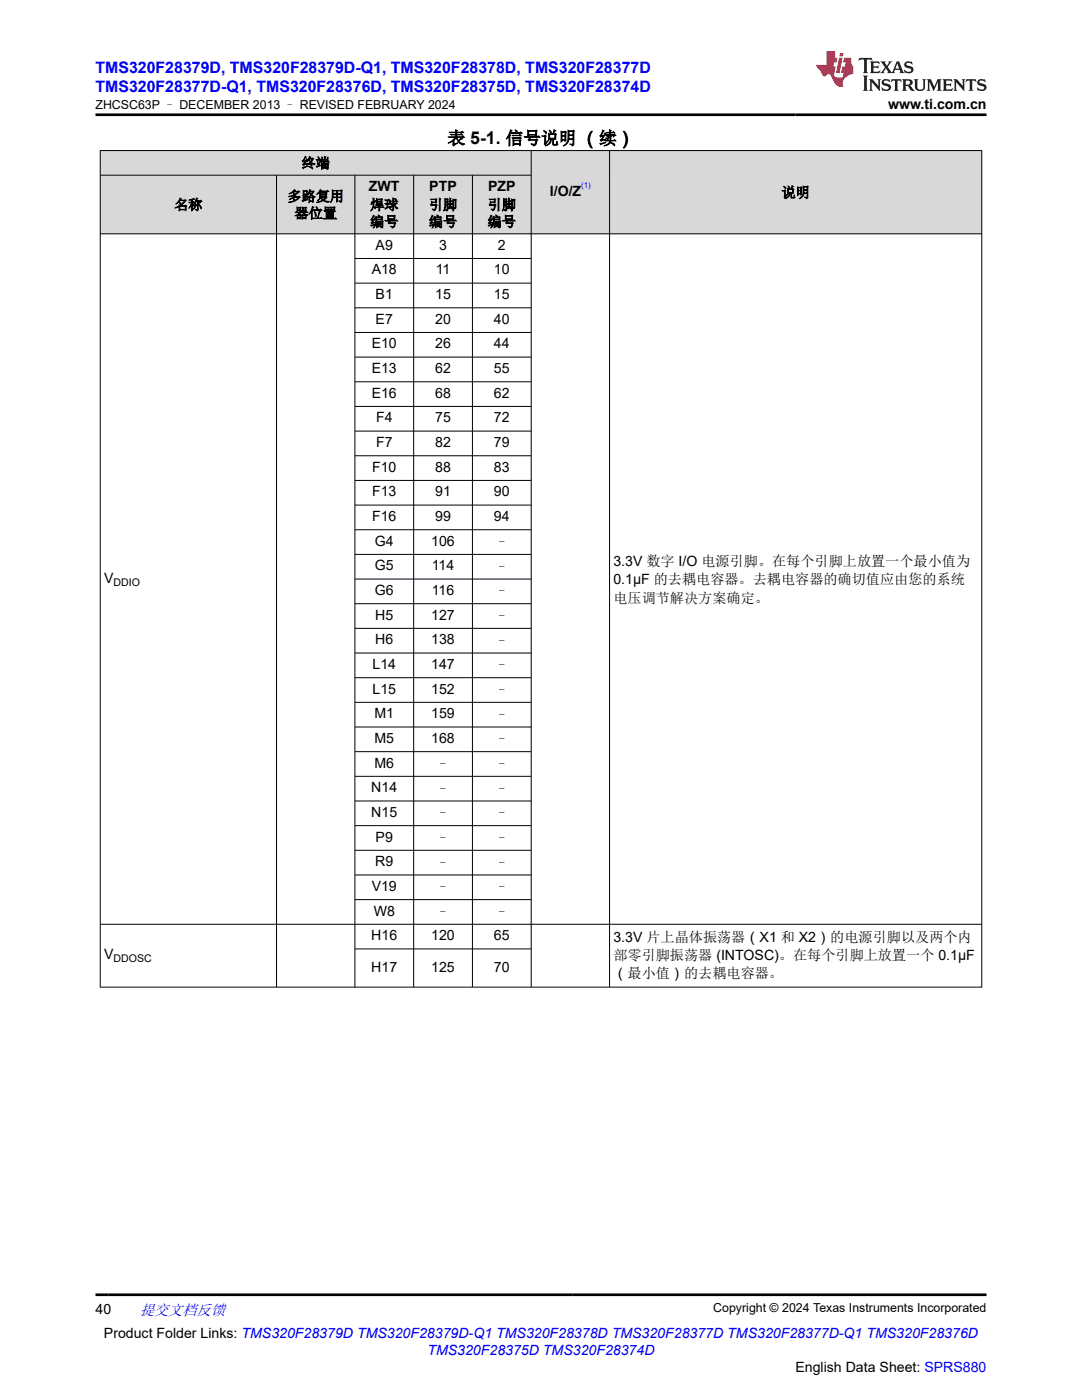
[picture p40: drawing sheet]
<svg xmlns="http://www.w3.org/2000/svg" width="216mm" height="279mm" viewBox="0 0 216 279" stroke-linecap="round" stroke-linejoin="round" font-family="sans-serif">
<defs><g id="words">
<text font-size="3.5" x="89.3" y="28.8">表 5-1. 信号说明 （续）</text>
<g font-size="3.2" fill="#00f">
<text x="19" y="14.5">TMS320F28379D, TMS320F28379D-Q1, TMS320F28378D, TMS320F28377D</text>
<text x="19" y="18.3">TMS320F28377D-Q1, TMS320F28376D, TMS320F28375D, TMS320F28374D</text>
</g>
<text font-size="3" fill="#00f" x="27.9" y="262.4">提交文档反馈</text>
<g font-size="2.8">
<text x="177.2" y="21.7">www.ti.com.cn</text>
<text x="60.2" y="33.5">终端</text>
<text x="34.8" y="41.8">名称</text>
<text x="57.4" y="40.1">多路复用</text>
<text x="73.6" y="38.2">ZWT</text>
<text x="73.9" y="41.8">焊球</text>
<text x="85.6" y="41.8">引脚</text>
<text x="85.7" y="38.2">PTP</text>
<text x="97.3" y="41.8">引脚</text>
<text x="97.4" y="38.2">PZP</text>
<text x="109.7" y="39.1">I/O/Z</text>
<text x="155.9" y="39.4">说明</text>
<text x="58.8" y="43.5">器位置</text>
<text x="73.9" y="45.2">编号</text>
<text x="85.6" y="45.2">编号</text>
<text x="97.3" y="45.2">编号</text>
<text x="75" y="49.9">A9</text>
<text x="87.6" y="49.9">3</text>
<text x="99.3" y="49.9">2</text>
<text x="74.2" y="54.8">A18</text>
<text x="75" y="59.7">B1</text>
<text x="86.8" y="59.7">15</text>
<text x="86.9" y="54.8">11</text>
<text x="98.6" y="54.8">10</text>
<text x="98.6" y="59.7">15</text>
<text x="75" y="64.6">E7</text>
<text x="86.8" y="64.6">20</text>
<text x="98.6" y="64.6">40</text>
<text x="74.2" y="69.5">E10</text>
<text x="86.8" y="69.5">26</text>
<text x="98.6" y="69.5">44</text>
<text x="74.2" y="74.5">E13</text>
<text x="86.8" y="74.5">62</text>
<text x="98.6" y="74.5">55</text>
<text x="74.2" y="79.4">E16</text>
<text x="86.8" y="79.4">68</text>
<text x="98.6" y="79.4">62</text>
<text x="75" y="84.3">F4</text>
<text x="75" y="89.2">F7</text>
<text x="86.8" y="84.3">75</text>
<text x="86.8" y="89.2">82</text>
<text x="98.6" y="84.3">72</text>
<text x="98.6" y="89.2">79</text>
<text x="74.2" y="94.1">F10</text>
<text x="86.8" y="94.1">88</text>
<text x="98.6" y="94.1">83</text>
<text x="74.2" y="99.1">F13</text>
<text x="86.8" y="99.1">91</text>
<text x="98.6" y="99.1">90</text>
<text x="74.2" y="104">F16</text>
<text x="86.8" y="104">99</text>
<text x="98.6" y="104">94</text>
<text x="74.8" y="108.9">G4</text>
<text x="74.8" y="113.8">G5</text>
<text x="86" y="108.9">106</text>
<text x="86.2" y="113.8">114</text>
<text x="98.7" y="109.2">–</text>
<text x="122.4" y="112.9">3.3V 数字 I/O 电源引脚。在每个引脚上放置一个最小值为</text>
<text x="20.8" y="116.3">V</text>
<text x="74.8" y="118.8">G6</text>
<text x="86.2" y="118.8">116</text>
<text x="98.7" y="114.1">–</text>
<text x="98.7" y="119">–</text>
<text x="122.4" y="116.6">0.1µF 的去耦电容器。去耦电容器的确切值应由您的系统</text>
<text x="74.9" y="123.7">H5</text>
<text x="86" y="123.7">127</text>
<text x="98.7" y="124">–</text>
<text x="122.4" y="120.2">电压调节解决方案确定。</text>
<text x="74.9" y="128.6">H6</text>
<text x="86" y="128.6">138</text>
<text x="98.7" y="128.9">–</text>
<text x="74.3" y="133.5">L14</text>
<text x="86" y="133.5">147</text>
<text x="98.7" y="133.8">–</text>
<text x="74.3" y="138.4">L15</text>
<text x="74.7" y="143.4">M1</text>
<text x="86" y="138.4">152</text>
<text x="86" y="143.4">159</text>
<text x="98.7" y="138.7">–</text>
<text x="98.7" y="143.6">–</text>
<text x="74.7" y="148.3">M5</text>
<text x="86" y="148.3">168</text>
<text x="98.7" y="148.6">–</text>
<text x="74.7" y="153.2">M6</text>
<text x="87" y="153.5">–</text>
<text x="98.7" y="153.5">–</text>
<text x="74.1" y="158.1">N14</text>
<text x="87" y="158.4">–</text>
<text x="98.7" y="158.4">–</text>
<text x="74.1" y="163">N15</text>
<text x="75" y="168">P9</text>
<text x="87" y="163.3">–</text>
<text x="98.7" y="163.3">–</text>
<text x="74.9" y="172.9">R9</text>
<text x="87" y="168.2">–</text>
<text x="87" y="173.2">–</text>
<text x="98.7" y="168.2">–</text>
<text x="98.7" y="173.2">–</text>
<text x="74.2" y="177.8">V19</text>
<text x="87" y="178.1">–</text>
<text x="98.7" y="178.1">–</text>
<text x="74.6" y="182.7">W8</text>
<text x="87" y="183">–</text>
<text x="98.7" y="183">–</text>
<text x="20.8" y="191.5">V</text>
<text x="74.1" y="187.7">H16</text>
<text x="86" y="187.7">120</text>
<text x="98.6" y="187.7">65</text>
<text x="122.4" y="187.9">3.3V 片上晶体振荡器（X1 和 X2）的电源引脚以及两个内</text>
<text x="122.4" y="191.6">部零引脚振荡器 (INTOSC)。在每个引脚上放置一个 0.1µF</text>
<text x="74.1" y="193.9">H17</text>
<text x="86" y="193.9">125</text>
<text x="98.6" y="193.9">70</text>
<text x="122.4" y="195.3">（最小值）的去耦电容器。</text>
<text x="19" y="262.1">40</text>
<text x="20.7" y="266.9">Product Folder Links: TMS320F28379D TMS320F28379D-Q1 TMS320F28378D TMS320F28377D TMS320F28377D-Q1 TMS320F28376D</text>
<text x="158.7" y="273.7">English Data Sheet: SPRS880</text>
</g>
<text font-size="2.8" fill="#00f" x="85.3" y="270.3">TMS320F28375D TMS320F28374D</text>
<g font-size="2.5">
<text x="19" y="21.8">ZHCSC63P – DECEMBER 2013 – REVISED FEBRUARY 2024</text>
<text x="142.3" y="261.8">Copyright © 2024 Texas Instruments Incorporated</text>
</g>
<g font-size="2.1">
<text x="22.6" y="116.9">DDIO</text>
<text x="22.6" y="192">DDOSC</text>
</g>
<text font-size="1.6" fill="#00f" x="116" y="37.4">(1)</text>
</g></defs>
<g fill="#d8d8d8">
<path d="M20 30h175.9v5h-175.9z" fill-rule="evenodd"/>
<path d="M20.1 30.1h85.8v4.8h-85.8z" fill-rule="evenodd"/>
<path d="M106.1 30.1h15.5v16.5h-15.5z" fill-rule="evenodd"/>
<path d="M121.7 30.1h74.1v16.5h-74.1z" fill-rule="evenodd"/>
<path d="M20.1 35h35v11.6h-35z" fill-rule="evenodd"/>
<path d="M55.2 35h15.6v11.6h-15.6z" fill-rule="evenodd"/>
<path d="M70.9 35h11.6v11.6h-11.6z" fill-rule="evenodd"/>
<path d="M82.6 35h11.6v11.6h-11.6z" fill-rule="evenodd"/>
<path d="M94.3 35h11.6v11.6h-11.6z" fill-rule="evenodd"/>
</g>
<g fill="none" stroke="#000" stroke-width=".2">
<path d="M19.9 30h176.1M19.9 35h86.2M20 30v167.1M55.2 35v162.1M70.8 35v162.1M82.5 35v162.1M94.3 35v162.1M106 30v167.1M121.6 30v167.1M195.9 30v167.1M70.8 51.6h35.3M70.8 56.5h35.3"/>
<path d="M196 46.7h-176.1M70.8 61.4h35.3M70.8 66.3h35.3M70.8 71.3h35.3M70.8 76.2h35.3M70.8 81.1h35.3M70.8 86h35.3M70.8 91h35.3M70.8 95.9h35.3M70.8 100.8h35.3M70.8 105.7h35.3M70.8 110.6h35.3"/>
<path d="M70.8 115.6h35.3M70.8 120.5h35.3M70.8 125.4h35.3M70.8 130.3h35.3M70.8 135.2h35.3M70.8 140.2h35.3M70.8 145.1h35.3M70.8 150h35.3M70.8 154.9h35.3M70.8 159.9h35.3M70.8 164.8h35.3M70.8 169.7h35.3"/>
<path d="M70.8 174.6h35.3M70.8 179.5h35.3M19.9 184.5h176.1M19.9 197h176.1M70.8 189.4h35.3"/>
</g>
<path d="M171.5 11.6l-.2 .5 .5-.2h.6v.1v2.2l-.2 .4h1l-.2-.4v-2.2v-.1h.5l.5 .2-.1-.5zM173.6 12.3l.2 .4v1.5l-.2 .4h1.9l.1-.6a1.08 1.08 0 0 1-1.3 .2v-.7h.6l.4 .2v-.7l-.4 .2h-.6v-.5l.2-.2a1 1 0 0 1 1 .3l-.1-.5zM175.7 12.3l.9 1.1-1 1.2h.9l-.2-.2 .5-.8 .4 .8-.2 .2h1.6l-.2-.2 .2-.5h.9l.1 .5-.1 .2h.9l-.2-.3-.8-2h-.5l-.9 2.2-.9-1.1 .9-1.1h-.8l.2 .2-.4 .6-.4-.6 .2-.2zM179 12.7l.4 1h-.7zM180.7 12.4a.65 .65 0 0 0-.2 .7 .65 .65 0 0 0 .6 .5l.6 .1 .1 .3a.79 .79 0 0 1-.7 .4 .79 .79 0 0 1-.7-.5l.1 .7 .2-.1a.93 .93 0 0 0 1.1 .1 .93 .93 0 0 0 .4-1 1.46 1.46 0 0 0-1.2-.6l-.1-.3a1.09 1.09 0 0 1 1.2 .2l-.2-.6-.1 .1-.5-.2zM172.2 15.1l.2 .4v2.2l-.2 .4h1l-.2-.4v-2.2l.2-.4zM173.4 15.8l.2 .4v1.5l-.2 .4h.8l-.3-.4 .1-1.3 1.6 1.8v-2l.2-.4h-.7l.1 .2 .1 1.1-1.2-1.3zM176.2 15.9a.65 .65 0 0 0-.2 .8 .65 .65 0 0 0 .6 .4l.6 .2 .1 .2a.79 .79 0 0 1-.7 .4 .79 .79 0 0 1-.7-.5l.1 .7 .2-.1a.93 .93 0 0 0 1.1 .1 .93 .93 0 0 0 .4-.9 1.46 1.46 0 0 0-1.2-.6l-.1-.4a1.09 1.09 0 0 1 1.2 .2l-.1-.6-.2 .1-.5-.1zM177.9 15.8l-.1 .6a.63 .63 0 0 1 .8-.3v1.6l-.3 .4h1l-.2-.4v-1.6a.66 .66 0 0 1 .8 .3l-.1-.6zM180 15.8l.2 .4v1.5l-.2 .4h1l-.2-.2-.1-.7h.5l.1 .2a.79 .79 0 0 0 1.2 .6l-1-.9a.61 .61 0 0 0 .6-.6 .61 .61 0 0 0-.5-.7zM180.8 16.1h.1a.47 .47 0 0 1 .5 .1 .47 .47 0 0 1 .1 .5l-.1 .1-.7 .1zM182.3 15.8l.2 .2a2.27 2.27 0 0 0 .4 2 1.04 1.04 0 0 0 1.7-.7v-1.3l.2-.2h-.8l.2 .4v1.1a.6 .6 0 0 1-.6 .6 .6 .6 0 0 1-.6-.6v-1.1l.3-.4zM184.9 15.8l.2 .4v1.5l-.2 .4h.8l-.3-.4v-1.4l.9 1.9 .9-1.9v1.4l-.3 .4h1l-.2-.4v-1.5l.2-.4h-.8l-.7 1.5-.6-1.5zM188.1 15.8l.2 .4v1.5l-.2 .4h1.9l.1-.6a1.09 1.09 0 0 1-1.3 .2v-.7h.6l.4 .2v-.6l-.4 .2h-.6v-.6l.2-.1a1.01 1.01 0 0 1 1 .3l-.1-.6zM190.2 15.8l.3 .4v1.5l-.3 .4h.8l-.2-.4v-1.3l1.6 1.8v-2l.2-.4h-.7l.2 .2v1.1l-1.2-1.3zM192.8 15.8l-.1 .6a.63 .63 0 0 1 .8-.3v1.6l-.3 .4h1l-.2-.4v-1.6a.66 .66 0 0 1 .8 .3l-.1-.6zM195.2 15.9a.65 .65 0 0 0-.2 .8 .65 .65 0 0 0 .6 .4l.6 .2 .2 .2a.79 .79 0 0 1-.7 .4 .79 .79 0 0 1-.7-.5l.1 .7 .2-.1a.93 .93 0 0 0 1 .1 .93 .93 0 0 0 .5-.9 1.46 1.46 0 0 0-1.3-.6v-.4a1.09 1.09 0 0 1 1.2 .2l-.2-.6-.2 .1-.5-.1z" fill="#231f20"/>
<path d="M164.9 10.2v2.8h-2l.1 .3 .8 1a.95 .95 0 0 0 1 .9 .59 .59 0 0 1 .5-.4 .59 .59 0 0 1 .5 .4l.4 .7a1.59 1.59 0 0 0 2.1 1.4 1.61 1.61 0 0 1 1-2.3l1-.3-.1-1.5a1.59 1.59 0 0 1-.3-1.7h-1.5l-.2 .9h.6l-.2 .9h-.5l-.2 1v.2l.4 .1-.1 .9h-.7a.73 .73 0 0 1-1-.7l.3-1.5h-.5l.1-.9h.5l.2-.9h-.5v-1.3zM167.4 11.5l-.6 3.1h.7l.6-3.1zM167.6 10.6l-.1 .6h.7l.1-.6z" fill="#ed1c24"/>
<path d="M19 22.9h177.8M19 258.4h177.8" fill="none" stroke="#000" stroke-width=".53"/>
<use href="#words"/>
</svg>
